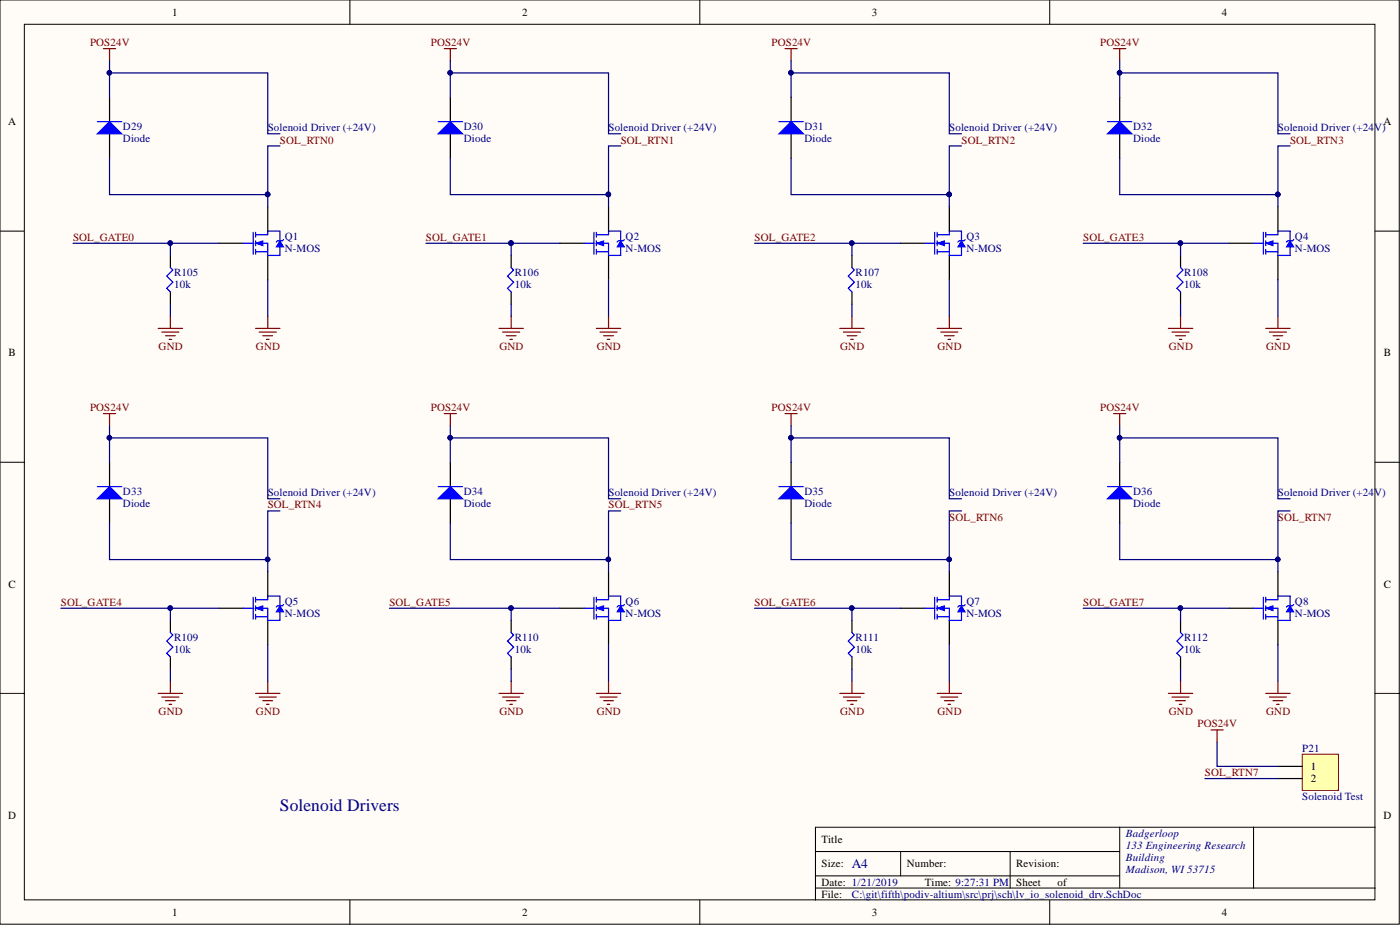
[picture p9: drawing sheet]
<svg xmlns="http://www.w3.org/2000/svg" width="292mm" height="193mm" viewBox="0 0 292 193" stroke-linecap="round" stroke-linejoin="round" font-family="sans-serif">
<defs><g id="words">
<text font-size="3.6" fill="#000080" x="58.4" y="169.3">Solenoid Drivers</text>
<text font-size="2.8" fill="#000080" x="177.8" y="181.1">A4</text>
<g font-size="2.3">
<text x="35.9" y="3.3">1</text>
<text x="108.9" y="3.3">2</text>
<text x="181.9" y="3.3">3</text>
<text x="254.9" y="3.3">4</text>
<text x="1.7" y="26.1">A</text>
<text x="288.6" y="26.1">A</text>
<text x="1.8" y="74.4">B</text>
<text x="288.7" y="74.4">B</text>
<text x="1.8" y="122.6">C</text>
<text x="288.7" y="122.6">C</text>
<text x="273.5" y="160.6">1</text>
<text x="273.5" y="163.2">2</text>
<text x="1.7" y="170.8">D</text>
<text x="288.6" y="170.8">D</text>
<text x="171.4" y="175.9">Title</text>
<text x="171.4" y="180.9">Size:</text>
<text x="171.4" y="184.8">Date: 1/21/2019</text>
<text x="189.2" y="180.9">Number:</text>
<text x="193" y="184.8">Time: 9:27:31 PM</text>
<text x="212" y="180.9">Revision:</text>
<text x="212" y="184.8">Sheet</text>
<text x="220.7" y="184.8">of</text>
<text x="35.9" y="191.1">1</text>
<text x="108.9" y="191.1">2</text>
<text x="171.4" y="187.3">File:</text>
<text x="181.9" y="191.1">3</text>
<text x="254.9" y="191.1">4</text>
</g>
<g font-size="2.3" fill="#800000">
<text x="18.8" y="9.6">POS24V</text>
<text x="89.9" y="9.6">POS24V</text>
<text x="161" y="9.6">POS24V</text>
<text x="229.6" y="9.6">POS24V</text>
<text x="58.4" y="29.9">SOL_RTN0</text>
<text x="129.5" y="29.9">SOL_RTN1</text>
<text x="200.6" y="29.9">SOL_RTN2</text>
<text x="269.2" y="29.9">SOL_RTN3</text>
<text x="15.2" y="50.2">SOL_GATE0</text>
<text x="88.9" y="50.2">SOL_GATE1</text>
<text x="157.4" y="50.2">SOL_GATE2</text>
<text x="226" y="50.2">SOL_GATE3</text>
<text x="33.1" y="73.1">GND</text>
<text x="53.4" y="73.1">GND</text>
<text x="104.2" y="73.1">GND</text>
<text x="124.5" y="73.1">GND</text>
<text x="175.3" y="73.1">GND</text>
<text x="195.6" y="73.1">GND</text>
<text x="243.9" y="73.1">GND</text>
<text x="264.2" y="73.1">GND</text>
<text x="18.8" y="85.8">POS24V</text>
<text x="89.9" y="85.8">POS24V</text>
<text x="161" y="85.8">POS24V</text>
<text x="229.6" y="85.8">POS24V</text>
<text x="55.9" y="106.1">SOL_RTN4</text>
<text x="127" y="106.1">SOL_RTN5</text>
<text x="198.1" y="108.6">SOL_RTN6</text>
<text x="266.6" y="108.6">SOL_RTN7</text>
<text x="12.7" y="126.4">SOL_GATE4</text>
<text x="81.3" y="126.4">SOL_GATE5</text>
<text x="157.4" y="126.4">SOL_GATE6</text>
<text x="226" y="126.4">SOL_GATE7</text>
<text x="33.1" y="149.2">GND</text>
<text x="53.4" y="149.2">GND</text>
<text x="104.2" y="149.2">GND</text>
<text x="124.5" y="149.2">GND</text>
<text x="175.3" y="149.2">GND</text>
<text x="195.6" y="149.2">GND</text>
<text x="243.9" y="149.2">GND</text>
<text x="264.2" y="149.2">GND</text>
<text x="249.9" y="151.8">POS24V</text>
<text x="251.4" y="161.9">SOL_RTN7</text>
</g>
<g font-size="2.3" fill="#000080">
<text x="25.6" y="27.1">D29</text>
<text x="25.6" y="29.7">Diode</text>
<text x="55.9" y="27.4">Solenoid Driver (+24V)</text>
<text x="96.7" y="27.1">D30</text>
<text x="96.7" y="29.7">Diode</text>
<text x="127" y="27.4">Solenoid Driver (+24V)</text>
<text x="167.8" y="27.1">D31</text>
<text x="167.8" y="29.7">Diode</text>
<text x="198.1" y="27.4">Solenoid Driver (+24V)</text>
<text x="236.4" y="27.1">D32</text>
<text x="236.4" y="29.7">Diode</text>
<text x="266.6" y="27.4">Solenoid Driver (+24V)</text>
<text x="59.4" y="50">Q1</text>
<text x="59.4" y="52.5">N-MOS</text>
<text x="130.5" y="50">Q2</text>
<text x="130.5" y="52.5">N-MOS</text>
<text x="201.6" y="50">Q3</text>
<text x="201.6" y="52.5">N-MOS</text>
<text x="270.2" y="50">Q4</text>
<text x="270.2" y="52.5">N-MOS</text>
<text x="36.3" y="57.6">R105</text>
<text x="107.4" y="57.6">R106</text>
<text x="178.5" y="57.6">R107</text>
<text x="247.1" y="57.6">R108</text>
<text x="36.3" y="60.1">10k</text>
<text x="107.4" y="60.1">10k</text>
<text x="178.5" y="60.1">10k</text>
<text x="247.1" y="60.1">10k</text>
<text x="25.6" y="103.3">D33</text>
<text x="25.6" y="105.8">Diode</text>
<text x="55.9" y="103.5">Solenoid Driver (+24V)</text>
<text x="96.7" y="103.3">D34</text>
<text x="96.7" y="105.8">Diode</text>
<text x="127" y="103.5">Solenoid Driver (+24V)</text>
<text x="167.8" y="103.3">D35</text>
<text x="167.8" y="105.8">Diode</text>
<text x="198.1" y="103.5">Solenoid Driver (+24V)</text>
<text x="236.4" y="103.3">D36</text>
<text x="236.4" y="105.8">Diode</text>
<text x="266.6" y="103.5">Solenoid Driver (+24V)</text>
<text x="59.4" y="126.1">Q5</text>
<text x="59.4" y="128.7">N-MOS</text>
<text x="130.5" y="126.1">Q6</text>
<text x="130.5" y="128.7">N-MOS</text>
<text x="201.6" y="126.1">Q7</text>
<text x="201.6" y="128.7">N-MOS</text>
<text x="270.2" y="126.1">Q8</text>
<text x="270.2" y="128.7">N-MOS</text>
<text x="36.3" y="133.7">R109</text>
<text x="36.3" y="136.3">10k</text>
<text x="107.4" y="133.7">R110</text>
<text x="107.4" y="136.3">10k</text>
<text x="178.5" y="133.7">R111</text>
<text x="178.5" y="136.3">10k</text>
<text x="247.1" y="133.7">R112</text>
<text x="247.1" y="136.3">10k</text>
<text x="271.7" y="156.8">P21</text>
<text x="271.7" y="167">Solenoid Test</text>
<text x="234.9" y="174.6">Badgerloop</text>
<text x="234.9" y="177.1">133 Engineering Research</text>
<text x="234.9" y="179.7">Building</text>
<text x="234.9" y="182.2">Madison, WI 53715</text>
<text x="177.8" y="187.3">C:\git\fifth\podiv-altium\src\prj\sch\lv_io_solenoid_drv.SchDoc</text>
</g>
</g></defs>
<g fill="#fffcf8" stroke="#000" stroke-width=".21">
<path d="M0 0h291.9v192.8h-291.9z"/>
<path d="M5.1 5.1h281.8v182.6h-281.8z"/>
</g>
<g fill="none" stroke="#000" stroke-width=".21">
<path d="M73 0v5.1M146 0v5.1M219 0v5.1M0 48.2h5.1M286.9 48.2h5.1M0 96.4h5.1M286.9 96.4h5.1M0 144.7h5.1M286.9 144.7h5.1M170.1 177.6h63.5M187.9 177.6v5.1M210.8 177.6v7.7"/>
<path d="M233.6 172.6v12.7M261.5 172.6h-91.4v15.2M286.9 172.6h-25.4v12.7M73 187.8v5.1M146 187.8v5.1M170.1 185.3h116.8M170.1 182.7h63.5M219 187.8v5.1"/>
</g>
<path d="M21.6 10.1h2.5M22.9 10.1v2.6" fill="none" stroke="#800000" stroke-width=".25"/>
<path d="M22.9 20.3v5.1M22.9 27.9v5.1" fill="none" stroke="#000" stroke-width=".25"/>
<path d="M20.3 27.9l2.6-2.5 2.5 2.5z" fill="#00f"/>
<path d="M20.3 27.9l2.6-2.5 2.5 2.5zM20.3 25.4h5.1M50.8 50.7h2M52.8 48.5v4.5M53.3 49h2.6M53.3 50.7h2.6v2.6M53.3 52.5h2.6M53.3 48.5v1M53.3 50.2v1.1M53.3 52v1" fill="none" stroke="#00f" stroke-width=".25"/>
<path d="M53.3 68.5h5.1M54.1 69.3h3.5M54.8 70h2.1M55.6 70.8h.5M55.9 66v2.5" fill="none" stroke="#800000" stroke-width=".25"/>
<path d="M45.7 50.7h5.1M55.9 53.3v5.1" fill="none" stroke="#000" stroke-width=".25"/>
<path d="M53.3 50.7l1.5-.5v1.1z" fill="#00f"/>
<path d="M53.3 50.7l1.5-.5v1.1z" fill="none" stroke="#00f" stroke-width=".21"/>
<path d="M55.9 49v-.8h2.5v2M58.4 51.5v1.8h-2.5" fill="none" stroke="#00f" stroke-width=".25"/>
<path d="M58.4 50.2l.8 1.3h-1.6z" fill="#00f"/>
<path d="M58.4 50.2l.8 1.3h-1.6z" fill="none" stroke="#00f" stroke-width=".21"/>
<path d="M35.6 55.8l.5 .5-1.3 1.3 1.3 1.3-1.3 1.2 .8 .8M59.2 50l-.3 .2h-1l-.3 .3" fill="none" stroke="#00f" stroke-width=".25"/>
<path d="M35.6 53.3v2.5M55.9 43.1v5.1M35.6 60.9v2.5M22.9 96.4v5.1M22.9 104v5.1" fill="none" stroke="#000" stroke-width=".25"/>
<path d="M33 68.5h5.1M33.8 69.3h3.5M34.5 70h2.1M35.3 70.8h.5M35.6 66v2.5M21.6 86.3h2.5M22.9 86.3v2.5" fill="none" stroke="#800000" stroke-width=".25"/>
<path d="M20.3 104l2.6-2.5 2.5 2.5z" fill="#00f"/>
<path d="M20.3 104l2.6-2.5 2.5 2.5zM20.3 101.5h5.1M50.8 126.9h2M52.8 124.6v4.6M53.3 125.1h2.6M53.3 126.9h2.6v2.5M53.3 128.7h2.6M53.3 124.6v1M53.3 126.4v1M53.3 128.2v1" fill="none" stroke="#00f" stroke-width=".25"/>
<path d="M45.7 126.9h5.1M55.9 129.4v5.1" fill="none" stroke="#000" stroke-width=".25"/>
<path d="M53.3 126.9l1.5-.5v1z" fill="#00f"/>
<path d="M53.3 126.9l1.5-.5v1z" fill="none" stroke="#00f" stroke-width=".21"/>
<path d="M55.9 125.1v-.7h2.5v2M58.4 127.7v1.7h-2.5" fill="none" stroke="#00f" stroke-width=".25"/>
<path d="M58.4 126.4l.8 1.3h-1.6z" fill="#00f"/>
<path d="M58.4 126.4l.8 1.3h-1.6z" fill="none" stroke="#00f" stroke-width=".21"/>
<path d="M35.6 132l.5 .5-1.3 1.2 1.3 1.3-1.3 1.3 .8 .7M59.2 126.1l-.3 .3h-1l-.3 .2" fill="none" stroke="#00f" stroke-width=".25"/>
<path d="M94 20.3v5.1M94 27.9v5.1M55.9 119.3v5.1M35.6 129.4v2.6M35.6 137v2.6" fill="none" stroke="#000" stroke-width=".25"/>
<path d="M92.7 10.1h2.5M94 10.1v2.6" fill="none" stroke="#800000" stroke-width=".25"/>
<path d="M91.4 27.9l2.6-2.5 2.5 2.5z" fill="#00f"/>
<path d="M91.4 27.9l2.6-2.5 2.5 2.5zM91.4 25.4h5.1M121.9 50.7h2M123.9 48.5v4.5M124.4 49h2.6M124.4 50.7h2.6v2.6M124.4 52.5h2.6M124.4 48.5v1M124.4 50.2v1.1M124.4 52v1" fill="none" stroke="#00f" stroke-width=".25"/>
<path d="M124.4 68.5h5.1M125.2 69.3h3.5M126 70h2M126.7 70.8h.5M127 66v2.5" fill="none" stroke="#800000" stroke-width=".25"/>
<path d="M116.8 50.7h5.1M127 53.3v5.1" fill="none" stroke="#000" stroke-width=".25"/>
<path d="M124.4 50.7l1.6-.5v1.1z" fill="#00f"/>
<path d="M124.4 50.7l1.6-.5v1.1z" fill="none" stroke="#00f" stroke-width=".21"/>
<path d="M127 49v-.8h2.5v2M129.5 51.5v1.8h-2.5" fill="none" stroke="#00f" stroke-width=".25"/>
<path d="M129.5 50.2l.8 1.3h-1.6z" fill="#00f"/>
<path d="M129.5 50.2l.8 1.3h-1.6z" fill="none" stroke="#00f" stroke-width=".21"/>
<path d="M106.7 55.8l.5 .5-1.3 1.3 1.3 1.3-1.3 1.2 .8 .8M130.3 50l-.3 .2h-1l-.3 .3" fill="none" stroke="#00f" stroke-width=".25"/>
<path d="M106.7 53.3v2.5M127 43.1v5.1M106.7 60.9v2.5M94 96.4v5.1M94 104v5.1" fill="none" stroke="#000" stroke-width=".25"/>
<path d="M104.1 68.5h5.1M104.9 69.3h3.5M105.6 70h2.1M106.4 70.8h.5M106.7 66v2.5M92.7 86.3h2.5M94 86.3v2.5" fill="none" stroke="#800000" stroke-width=".25"/>
<path d="M91.4 104l2.6-2.5 2.5 2.5z" fill="#00f"/>
<path d="M91.4 104l2.6-2.5 2.5 2.5zM91.4 101.5h5.1M121.9 126.9h2M123.9 124.6v4.6M124.4 125.1h2.6M124.4 126.9h2.6v2.5M124.4 128.7h2.6M124.4 124.6v1M124.4 126.4v1M124.4 128.2v1" fill="none" stroke="#00f" stroke-width=".25"/>
<path d="M124.4 144.7h5.1M125.2 145.4h3.5M126 146.2h2M126.7 146.9h.5M127 142.1v2.6" fill="none" stroke="#800000" stroke-width=".25"/>
<path d="M116.8 126.9h5.1M127 129.4v5.1" fill="none" stroke="#000" stroke-width=".25"/>
<path d="M124.4 126.9l1.6-.5v1z" fill="#00f"/>
<path d="M124.4 126.9l1.6-.5v1z" fill="none" stroke="#00f" stroke-width=".21"/>
<path d="M127 125.1v-.7h2.5v2M129.5 127.7v1.7h-2.5" fill="none" stroke="#00f" stroke-width=".25"/>
<path d="M129.5 126.4l.8 1.3h-1.6z" fill="#00f"/>
<path d="M129.5 126.4l.8 1.3h-1.6z" fill="none" stroke="#00f" stroke-width=".21"/>
<path d="M106.7 132l.5 .5-1.3 1.2 1.3 1.3-1.3 1.3 .8 .7M130.3 126.1l-.3 .3h-1l-.3 .2" fill="none" stroke="#00f" stroke-width=".25"/>
<path d="M165.1 20.3v5.1M165.1 27.9v5.1M127 119.3v5.1M106.7 129.4v2.6M106.7 137v2.6" fill="none" stroke="#000" stroke-width=".25"/>
<path d="M163.8 10.1h2.5M165.1 10.1v2.6M104.1 144.7h5.1M104.9 145.4h3.5M105.6 146.2h2.1M106.4 146.9h.5M106.7 142.1v2.6" fill="none" stroke="#800000" stroke-width=".25"/>
<path d="M162.5 27.9l2.6-2.5 2.5 2.5z" fill="#00f"/>
<path d="M162.5 27.9l2.6-2.5 2.5 2.5zM162.5 25.4h5.1M193 50.7h2M195 48.5v4.5M195.5 49h2.6M195.5 50.7h2.6v2.6M195.5 52.5h2.6M195.5 48.5v1M195.5 50.2v1.1M195.5 52v1" fill="none" stroke="#00f" stroke-width=".25"/>
<path d="M195.5 68.5h5.1M196.3 69.3h3.5M197.1 70h2M197.8 70.8h.5M198.1 66v2.5" fill="none" stroke="#800000" stroke-width=".25"/>
<path d="M187.9 50.7h5.1M198.1 53.3v5.1" fill="none" stroke="#000" stroke-width=".25"/>
<path d="M195.5 50.7l1.6-.5v1.1z" fill="#00f"/>
<path d="M195.5 50.7l1.6-.5v1.1z" fill="none" stroke="#00f" stroke-width=".21"/>
<path d="M198.1 49v-.8h2.5v2M200.6 51.5v1.8h-2.5" fill="none" stroke="#00f" stroke-width=".25"/>
<path d="M200.6 50.2l.8 1.3h-1.6z" fill="#00f"/>
<path d="M200.6 50.2l.8 1.3h-1.6z" fill="none" stroke="#00f" stroke-width=".21"/>
<path d="M177.8 55.8l.5 .5-1.3 1.3 1.3 1.3-1.3 1.2 .8 .8M201.4 50l-.3 .2h-1l-.3 .3" fill="none" stroke="#00f" stroke-width=".25"/>
<path d="M177.8 53.3v2.5M198.1 43.1v5.1M177.8 60.9v2.5M165.1 96.4v5.1M165.1 104v5.1" fill="none" stroke="#000" stroke-width=".25"/>
<path d="M175.2 68.5h5.1M176 69.3h3.5M176.7 70h2.1M177.5 70.8h.5M177.8 66v2.5M163.8 86.3h2.5M165.1 86.3v2.5" fill="none" stroke="#800000" stroke-width=".25"/>
<path d="M162.5 104l2.6-2.5 2.5 2.5z" fill="#00f"/>
<path d="M162.5 104l2.6-2.5 2.5 2.5zM162.5 101.5h5.1M193 126.9h2M195 124.6v4.6M195.5 125.1h2.6M195.5 126.9h2.6v2.5M195.5 128.7h2.6M195.5 124.6v1M195.5 126.4v1M195.5 128.2v1" fill="none" stroke="#00f" stroke-width=".25"/>
<path d="M195.5 144.7h5.1M196.3 145.4h3.5M197.1 146.2h2M197.8 146.9h.5M198.1 142.1v2.6" fill="none" stroke="#800000" stroke-width=".25"/>
<path d="M187.9 126.9h5.1M198.1 129.4v5.1" fill="none" stroke="#000" stroke-width=".25"/>
<path d="M195.5 126.9l1.6-.5v1z" fill="#00f"/>
<path d="M195.5 126.9l1.6-.5v1z" fill="none" stroke="#00f" stroke-width=".21"/>
<path d="M198.1 125.1v-.7h2.5v2M200.6 127.7v1.7h-2.5" fill="none" stroke="#00f" stroke-width=".25"/>
<path d="M200.6 126.4l.8 1.3h-1.6z" fill="#00f"/>
<path d="M200.6 126.4l.8 1.3h-1.6z" fill="none" stroke="#00f" stroke-width=".21"/>
<path d="M177.8 132l.5 .5-1.3 1.2 1.3 1.3-1.3 1.3 .8 .7M201.4 126.1l-.3 .3h-1l-.3 .2" fill="none" stroke="#00f" stroke-width=".25"/>
<path d="M233.6 20.3v5.1M233.6 27.9v5.1M198.1 119.3v5.1M177.8 129.4v2.6M177.8 137v2.6" fill="none" stroke="#000" stroke-width=".25"/>
<path d="M232.3 10.1h2.6M233.6 10.1v2.6M175.2 144.7h5.1M176 145.4h3.5M176.7 146.2h2.1M177.5 146.9h.5M177.8 142.1v2.6" fill="none" stroke="#800000" stroke-width=".25"/>
<path d="M231.1 27.9l2.5-2.5 2.6 2.5z" fill="#00f"/>
<path d="M231.1 27.9l2.5-2.5 2.6 2.5zM231.1 25.4h5.1M261.5 50.7h2.1M263.6 48.5v4.5M264.1 49h2.5M264.1 50.7h2.5v2.6M264.1 52.5h2.5M264.1 48.5v1M264.1 50.2v1.1M264.1 52v1" fill="none" stroke="#00f" stroke-width=".25"/>
<path d="M264.1 68.5h5.1M264.9 69.3h3.5M265.6 70h2M266.4 70.8h.5M266.6 66v2.5" fill="none" stroke="#800000" stroke-width=".25"/>
<path d="M256.5 50.7h5M266.6 53.3v5.1" fill="none" stroke="#000" stroke-width=".25"/>
<path d="M264.1 50.7l1.5-.5v1.1z" fill="#00f"/>
<path d="M264.1 50.7l1.5-.5v1.1z" fill="none" stroke="#00f" stroke-width=".21"/>
<path d="M266.6 49v-.8h2.6v2M269.2 51.5v1.8h-2.6" fill="none" stroke="#00f" stroke-width=".25"/>
<path d="M269.2 50.2l.7 1.3h-1.5z" fill="#00f"/>
<path d="M269.2 50.2l.7 1.3h-1.5z" fill="none" stroke="#00f" stroke-width=".21"/>
<path d="M246.3 55.8l.5 .5-1.2 1.3 1.2 1.3-1.2 1.2 .7 .8M269.9 50l-.2 .2h-1l-.3 .3" fill="none" stroke="#00f" stroke-width=".25"/>
<path d="M246.3 53.3v2.5M266.6 43.1v5.1M246.3 60.9v2.5M233.6 96.4v5.1M233.6 104v5.1" fill="none" stroke="#000" stroke-width=".25"/>
<path d="M243.8 68.5h5.1M244.5 69.3h3.6M245.3 70h2M246.1 70.8h.5M246.3 66v2.5M232.3 86.3h2.6M233.6 86.3v2.5" fill="none" stroke="#800000" stroke-width=".25"/>
<path d="M231.1 104l2.5-2.5 2.6 2.5z" fill="#00f"/>
<path d="M231.1 104l2.5-2.5 2.6 2.5zM231.1 101.5h5.1M261.5 126.9h2.1M263.6 124.6v4.6M264.1 125.1h2.5M264.1 126.9h2.5v2.5M264.1 128.7h2.5M264.1 124.6v1M264.1 126.4v1M264.1 128.2v1" fill="none" stroke="#00f" stroke-width=".25"/>
<path d="M264.1 144.7h5.1M264.9 145.4h3.5M265.6 146.2h2M266.4 146.9h.5M266.6 142.1v2.6" fill="none" stroke="#800000" stroke-width=".25"/>
<path d="M256.5 126.9h5M266.6 129.4v5.1" fill="none" stroke="#000" stroke-width=".25"/>
<path d="M264.1 126.9l1.5-.5v1z" fill="#00f"/>
<path d="M264.1 126.9l1.5-.5v1z" fill="none" stroke="#00f" stroke-width=".21"/>
<path d="M266.6 125.1v-.7h2.6v2M269.2 127.7v1.7h-2.6" fill="none" stroke="#00f" stroke-width=".25"/>
<path d="M269.2 126.4l.7 1.3h-1.5z" fill="#00f"/>
<path d="M269.2 126.4l.7 1.3h-1.5z" fill="none" stroke="#00f" stroke-width=".21"/>
<path d="M246.3 132l.5 .5-1.2 1.2 1.2 1.3-1.2 1.3 .7 .7M269.9 126.1l-.2 .3h-1l-.3 .2" fill="none" stroke="#00f" stroke-width=".25"/>
<path d="M266.6 119.3v5.1M246.3 129.4v2.6M246.3 137v2.6" fill="none" stroke="#000" stroke-width=".25"/>
<path d="M243.8 144.7h5.1M244.5 145.4h3.6M245.3 146.2h2M246.1 146.9h.5M246.3 142.1v2.6" fill="none" stroke="#800000" stroke-width=".25"/>
<path d="M271.7 157.3h7.5v7.6h-7.5z" fill="#ffffb0" stroke="#800000" stroke-width=".21"/>
<path d="M266.6 159.9h5.1M266.6 162.4h5.1" fill="none" stroke="#000" stroke-width=".25"/>
<path d="M33 144.7h5.1M33.8 145.4h3.5M34.5 146.2h2.1M35.3 146.9h.5M35.6 142.1v2.6M53.3 144.7h5.1M54.1 145.4h3.5M54.8 146.2h2.1M55.6 146.9h.5M55.9 142.1v2.6M252.7 152.3h2.5M253.9 152.3v2.5" fill="none" stroke="#800000" stroke-width=".25"/>
<g fill="none" stroke="#000080" stroke-width=".25">
<path d="M22.9 12.7v2.5M94 12.7v2.5M165.1 12.7v2.5M233.6 12.7v2.5M22.9 20.3v-5.1h33v12.7h2.5M22.9 33v7.6h33M58.4 30.4h-2.5v10.2M94 20.3v-5.1h33v12.7h2.5M94 33v7.6h33M129.5 30.4h-2.5v10.2M165.1 20.3v-5.1h33v12.7h2.5M165.1 33v7.6h33"/>
<path d="M200.6 30.4h-2.5v10.2M233.6 20.3v-5.1h33v12.7h2.6M233.6 33v7.6h33M269.2 30.4h-2.6v10.2M15.2 50.7h30.5M35.6 50.7v2.6M55.9 40.6v2.5M55.9 58.4v7.6M88.9 50.7h27.9M106.7 50.7v2.6M127 40.6v2.5M127 58.4v7.6"/>
<path d="M157.4 50.7h30.5M177.8 50.7v2.6M198.1 40.6v2.5M198.1 58.4v7.6M226 50.7h30.5M246.3 50.7v2.6M266.6 40.6v2.5M266.6 58.4v7.6M35.6 63.4v2.6M106.7 63.4v2.6M177.8 63.4v2.6M246.3 63.4v2.6"/>
<path d="M22.9 96.4v-5h33v12.6h2.5M22.9 88.8v2.6M94 96.4v-5h33v12.6h2.5M94 88.8v2.6M165.1 96.4v-5h33v12.6h2.5M165.1 88.8v2.6M233.6 96.4v-5h33v12.6h2.6M233.6 88.8v2.6M55.9 116.7v2.6M58.4 106.6h-2.5v10.1h-33v-7.6M127 116.7v2.6M129.5 106.6h-2.5v10.1h-33v-7.6"/>
<path d="M198.1 116.7v2.6M200.6 106.6h-2.5v10.1h-33v-7.6M266.6 116.7v2.6M269.2 106.6h-2.6v10.1h-33v-7.6M12.7 126.9h33M35.6 126.9v2.5M35.6 139.6v2.5M55.9 134.5v7.6M81.3 126.9h35.5M106.7 126.9v2.5M106.7 139.6v2.5M127 134.5v7.6"/>
<path d="M157.4 126.9h30.5M177.8 126.9v2.5M177.8 139.6v2.5M198.1 134.5v7.6M226 126.9h30.5M246.3 126.9v2.5M246.3 139.6v2.5M266.6 134.5v7.6M253.9 154.8v5.1h12.7M251.4 162.4h15.2"/>
</g>
<g fill="#000080" stroke="#000080" stroke-width=".21">
<circle cx="55.8" cy="40.6" r=".47"/>
<circle cx="35.5" cy="50.7" r=".47"/>
<circle cx="22.8" cy="15.2" r=".47"/>
<circle cx="55.8" cy="116.7" r=".47"/>
<circle cx="35.5" cy="126.9" r=".47"/>
<circle cx="22.8" cy="91.3" r=".47"/>
<circle cx="126.9" cy="40.6" r=".47"/>
<circle cx="106.6" cy="50.7" r=".47"/>
<circle cx="93.9" cy="15.2" r=".47"/>
<circle cx="126.9" cy="116.7" r=".47"/>
<circle cx="106.6" cy="126.9" r=".47"/>
<circle cx="93.9" cy="91.3" r=".47"/>
<circle cx="198" cy="40.6" r=".47"/>
<circle cx="177.7" cy="50.7" r=".47"/>
<circle cx="165" cy="15.2" r=".47"/>
<circle cx="198" cy="116.7" r=".47"/>
<circle cx="177.7" cy="126.9" r=".47"/>
<circle cx="165" cy="91.3" r=".47"/>
<circle cx="266.6" cy="40.6" r=".47"/>
<circle cx="246.3" cy="50.7" r=".47"/>
<circle cx="233.6" cy="15.2" r=".47"/>
<circle cx="266.6" cy="116.7" r=".47"/>
<circle cx="246.3" cy="126.9" r=".47"/>
<circle cx="233.6" cy="91.3" r=".47"/>
</g>
<use href="#words"/>
</svg>
